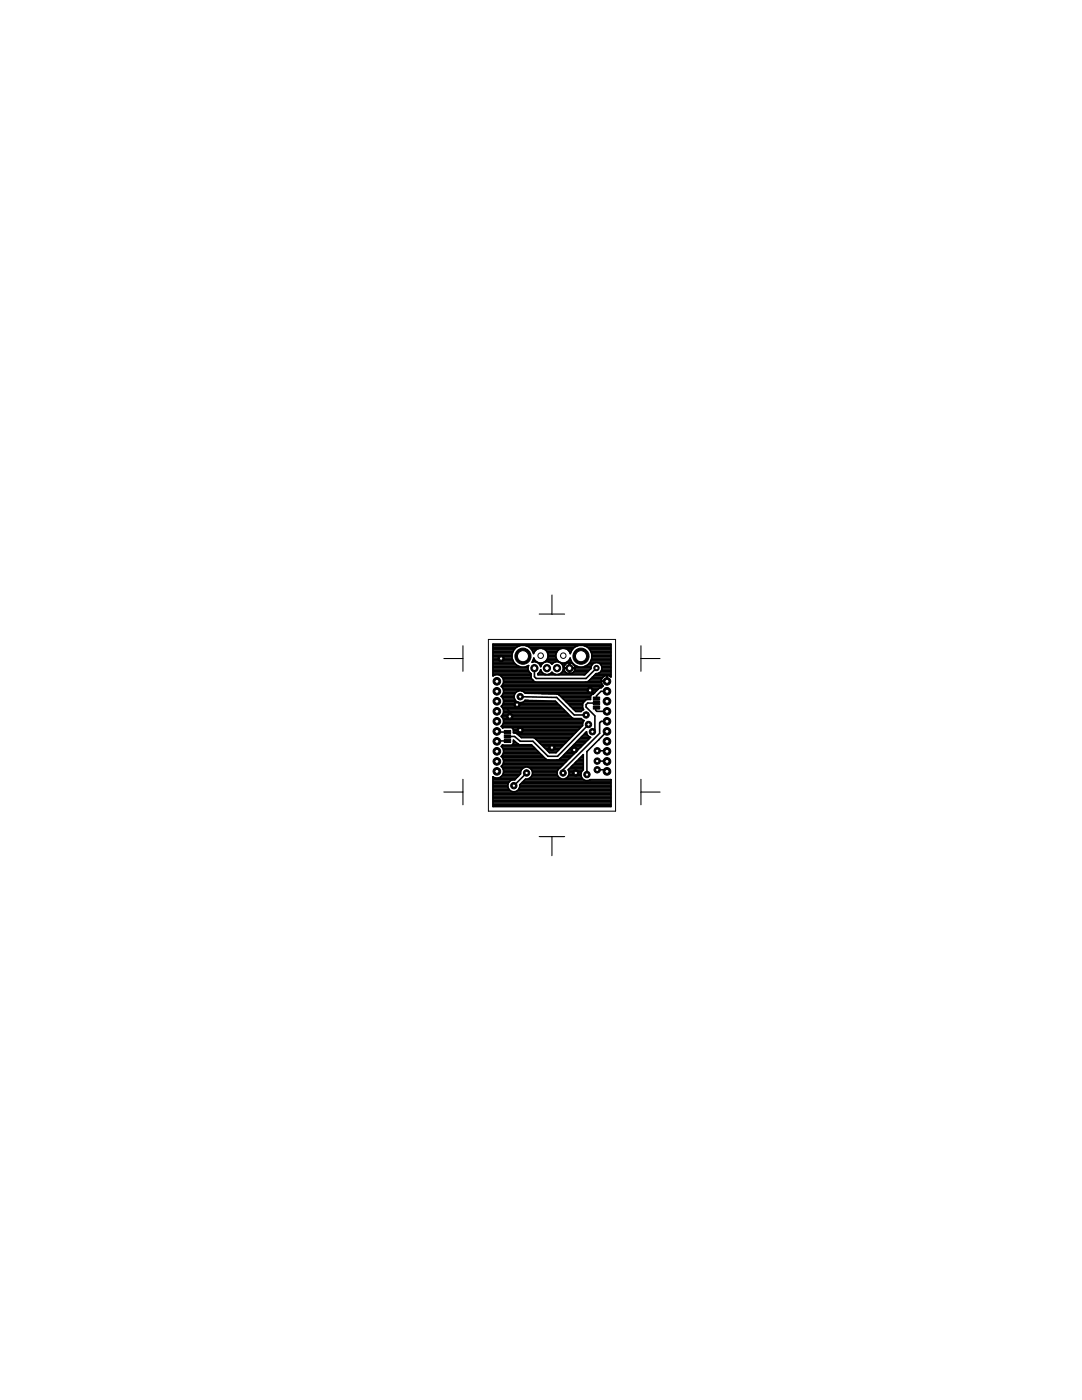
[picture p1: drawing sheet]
<svg xmlns="http://www.w3.org/2000/svg" width="216mm" height="279mm" viewBox="0 0 216 279" stroke-linecap="round" stroke-linejoin="round" font-family="sans-serif">
<path d="M118.4 139.1h1.3v.6h-1.3zM118.4 140h1.3v.6h-1.3zM100.6 147.6h1.3v.6h-1.3zM100.6 146.7h1.3v.6h-1.3zM100.6 145.8h1.3v.6h-1.3zM118.4 140.9h1.3v.6h-1.3z" fill="#000" stroke="#000" stroke-width=".2"/>
<g fill="#000" stroke="#000" stroke-width=".32">
<path d="M98.4 128.5v6.4zM98.4 128.5h23.5zM98.4 134.6h7.6zM98.4 134.3h7.4zM98.4 134.1h7.2zM98.4 133.8h7.1zM98.4 133.5h7zM98.4 133.2h7zM98.4 133h5.1zM98.4 132.7h4.6zM98.4 132.4h4.4zM98.4 132.1h4.1z"/>
<path d="M98.4 131.9h4zM98.4 131.6h3.9zM98.4 131.3h3.8zM98.4 131.1h3.8zM98.4 130.8h3.8zM98.4 130.5h3.8zM98.4 130.2h3.9zM98.4 130h4zM98.4 129.7h4.1zM98.4 129.4h4.4zM98.4 129.2h4.7zM98.4 128.9h5.3z"/>
<path d="M98.4 128.6h23.5zM98.4 134.9l.5-.3zM98.9 134.6h.5zM99.4 134.6l.5 .3zM99.9 134.9h6.1zM100 139l.3-.3zM100.3 136.7l-.3 .3zM100 139h2.6zM100.1 137.1h20.1zM100.2 136.8h20.1zM100.2 135.1h5.8zM100 139l.3 .2z"/>
<path d="M100.5 138.2l-.2 .5zM100 137l.3 .2zM100.5 136.2l-.2 .5zM99.9 134.9l.4 .3zM100.3 138.7h2.3zM100.3 139.2h2.3zM100.3 137.3h19.3zM100.4 136.5h19.7zM100.4 135.4h5.6zM100.4 139.5h2.3zM100.4 138.4h2.4zM100.4 137.6h18.9z"/>
<path d="M100.5 136.2h19.5zM100.5 135.7h5.8zM100.3 139.2l.2 .5zM100.5 137.7v.5zM100.3 137.2l.2 .5zM100.5 135.7v.5zM100.3 135.2l.2 .5zM100.5 139.8h2.3zM100.5 138.2h2.5zM100.5 137.9h3zM100.5 136h6zM102.2 130.5v.9z"/>
<path d="M102.2 131.4l.3 .8zM102.5 129.7l-.3 .8zM102.5 132.2l.6 .6zM102.6 138.8v.5zM102.6 139.3l.2 .4zM102.8 138.4l-.2 .4zM102.8 139.7l.3 .4zM103.1 138l-.3 .4zM103.1 129.1l-.6 .6zM103.1 132.8l.8 .3zM103.1 138l.4-.1zM103.8 139l7.3 .2z"/>
<path d="M103.1 129.1l.8-.3zM103.9 133.1h.9zM103.5 137.9h.5zM104.1 137.9h14.9zM104 137.9l.5 .1zM104.6 138.2h14.1zM104.7 139.8h.7zM104.8 139.8l6 .1zM103.9 128.8h.9zM104.8 133.1l.7-.3zM104.5 138l.3 .3zM105 128.9h10.3z"/>
<path d="M105.1 133h.3zM105.4 133.1v.5zM105.4 133.6l.2 .5zM105.5 132.8l-.1 .3zM105.6 134.1l.3 .3zM104.8 128.8l.8 .3zM105.6 129.2h9.1zM105.9 129.4h1.6zM106 134.5v.4zM106 134.9v.3zM106 135.2l.1 .3zM106.1 135.5l.2 .2z"/>
<path d="M106.2 129.7h.8zM105.6 129.1l.6 .6zM106.5 131.4l-.3 .8zM106.3 130h.4zM106.3 131.9h.5zM106.4 135.8l.2 .2zM106.2 132.2l.2-.1zM106.4 130.2h.2zM106.4 131.6h.2zM106.2 129.7l.3 .8zM106.5 131.3l.2 .4zM106.6 136l.2 .1z"/>
<path d="M106.6 133.3v1.8zM106.6 135.1l.4 .3zM106.7 131.7l.4 .4zM106.7 130l-.2 .5zM106.8 136.1h10zM106.4 132.1h.5zM107 135.4h9.9zM107.1 132.1l.5 .2zM107.1 129.6l-.4 .4zM107.1 132.1h.1zM107.3 134.5v.2zM107.3 134.6h1.6z"/>
<path d="M107.7 134.1l-.3 .3zM106.9 132.1l.5 .2zM107.5 134.3h.8zM107.5 132.4h.8zM107.6 132.3h.6zM107.1 129.6l.5-.2zM107.9 133.6l-.2 .5zM107.4 132.3l.3 .3zM107.7 134.1h.4zM107.7 132.7h.3zM107.8 133.8h.1zM107.9 133.6l.2 .5z"/>
<path d="M107.7 132.6l.2 .5zM108.1 134.1l.3 .3zM108.1 132.6l-.2 .5zM108.1 138.4h10.4zM108.2 132.3l.5-.2zM107.6 129.4h.6zM108.3 129.4h3.7zM108.4 134.4l.5 .2zM108.4 132.3l-.3 .3zM108.6 132.1h.1zM108.7 132.1l.4-.4zM108.2 129.4l.5 .2z"/>
<path d="M108.8 129.7h2.7zM108.9 134.6h.5zM108.4 132.3l.5-.2zM108.9 131.9h2.4zM109.1 130h2.1zM109.3 131.1l-.2 .6zM108.7 129.6l.4 .4zM109.2 131.6h1.9zM109.2 130.2h1.9zM109.3 131.3h1.7zM109.3 130.5h1.6zM109.3 130.6v.5z"/>
<path d="M109.1 130l.2 .6zM109.3 131.1h1.6zM109.3 130.8h1.6zM109.4 134.6l.5-.2zM108.9 132.1h.5zM109.4 134.6h1.4zM109.6 132.1h1.1zM110.1 134.2l-.2 .2zM109.4 132.1l.5 .2zM110 134.3h.3zM110 132.4h.3zM110.1 134.2l.3 .2z"/>
<path d="M109.9 132.3l.2 .2zM110.4 134.4l.5 .2zM110.1 132.5l.3-.2zM110.8 139.9l3.4 3.4zM110.9 134.6h.5zM110.4 132.3l.5-.2zM110.9 130.6v.5zM110.9 131.1l.2 .6zM111.1 139.2l3.5 3.5zM104.8 138.3l6.3 .2zM111.1 130l-.2 .6zM111.1 131.7l.4 .4z"/>
<path d="M111.1 138.5h.1zM111.3 138.5l.1 .1zM111.4 134.6l.4-.2zM110.9 132.1h.5zM111.4 134.6h5.3zM111.4 138.6h.1zM111.5 129.6l-.4 .4zM111.5 132.1l.6 .2zM111.5 132.1h.2zM111.5 138.6l.1 .1zM111.6 138.7h6.4zM112.2 134.1l-.4 .3z"/>
<path d="M111.4 132.1l.4 .2zM111.9 139h5.9zM112 134.3h1.1zM112 132.4h1zM111.5 129.6l.6-.2zM112.1 132.3h.6zM112.1 139.2h5.7zM112.4 133.6l-.2 .5zM111.8 132.3l.4 .3zM112.2 134.1h.6zM112.2 132.7h.5zM112.3 133.8h.3z"/>
<path d="M112.4 133h.2zM112.4 133.1v.5zM112.2 132.6l.2 .5zM112.4 133.5h.1zM112.4 133.2h.1zM112.4 139.5h5.4zM112.5 133.3h1.1zM112.5 133.4v.2zM112.5 133.1v.2zM112.5 133.6l.1 .2zM112.6 132.9l-.1 .2zM112.6 133.8l.1 .1z"/>
<path d="M112.1 129.4h.6zM112.7 132.3l.5-.2zM112.7 132.8l-.1 .1zM112.7 133.9l.1 .2zM112.7 139.8h4.1zM112.8 129.4h1.6zM112.8 132.6l-.1 .2zM112.8 134.1l.1 .1zM112.9 132.5l-.1 .1zM112.9 134.2l.2 .1zM112.9 132.5l.2-.1zM113.1 134.3l.1 .1z"/>
<path d="M113.1 132.1h1zM113.1 132.4l.1-.1zM113.2 134.4l.2 .1zM112.7 129.4l.5 .2zM113.6 131.7l-.4 .4zM113.3 129.7h.8zM113.2 132.3h.2zM113.4 134.5h.1zM113.4 131.9h.6zM113.4 132.3l.1-.1zM113.6 132.2v1.1zM113.6 133.3v.1z"/>
<path d="M112.5 133.4h1.1zM113.6 133.4v1.1zM113.6 133.4h.1zM113.6 134.3h.1zM113.6 134.1h.1zM113.6 133.8h.1zM113.6 133.5h.1zM113.6 133.2h.1zM113.6 133h.1zM113.6 132.7h.1zM113.6 132.4h.1zM113.6 130h.4z"/>
<path d="M113.2 129.6l.4 .4zM113.8 131.3l-.2 .4zM113.7 131.6h.2zM113.7 132.2v1.1zM113.6 133.3h.1zM113.7 133.4v1.1zM113.7 133.3v.1zM113.7 133.3h1zM113.7 130.2h.2zM113.7 134.5h.2zM113.8 131.4l.3 .8zM113.6 130l.2 .5z"/>
<path d="M113.9 134.5l.2-.1zM113.7 132.2l.2 .1zM114.1 134.4l.1-.1zM113.9 132.3h.2zM114.1 129.7l-.3 .8zM114.1 132.2l.6 .6zM114.2 134.3h2.8zM114.2 134.3l.2-.1zM114.1 132.3l.1 .1zM114.4 134.2l.1-.1zM114.2 132.4l.2 .1zM114.6 133.9l-.1 .2z"/>
<path d="M114.4 132.5l.1 .1zM114.5 134.1h2.8zM114.7 133.8l-.1 .1zM114.5 132.6l.1 .2zM114.7 133.6v.2zM114.6 132.8l.1 .1zM114.7 133.8h2.9zM114.7 133h.4zM114.7 129.1l-.6 .6zM114.7 132.8l.8 .3zM114.7 133.4v.2zM114.7 132.9v.2z"/>
<path d="M113.7 133.4h1zM114.7 133.1v.2zM114.7 133.5h3.1zM114.7 133.2h3.2zM114.7 129.1l.8-.3zM115.5 133.1h.9zM115.5 128.8h.9zM116.4 133.1l.8-.3zM116.6 128.9h5.3zM116.7 139.9l-.3 .3zM107.3 134.7h9.4zM116.7 133h1.3z"/>
<path d="M116.8 136.1h.3zM116.9 139.7l-.2 .2zM116.9 135.4l2.1-2.1zM117.1 136.1l.3-.1zM116.9 139.7l.2-.1zM116.4 128.8l.8 .3zM117.2 132.8l.6-.6zM117.2 129.2h4.7zM117.2 132.7h.9zM117.4 136l1.5-1.6zM117.4 136h3.7zM117.5 129.4h4.4z"/>
<path d="M117.5 132.4h.9zM117.7 135.7h2.3zM117.7 129.7h4.2zM117.2 129.1l.6 .6zM118.1 131.4l-.3 .8zM117.8 132.1h4.1zM117.8 138.9v.7zM117.1 139.6h.7zM117.9 130h4zM117.9 131.9h4zM117.9 133.1v.3zM117.9 133.4l-1.2 1.3z"/>
<path d="M117.9 135.4h2.2zM118 130.2h3.9zM118 131.6h3.9zM118.1 132.7l-.2 .4zM118.1 130.5v.9zM117.8 129.7l.3 .8zM118.1 131.3h3.8zM118.1 131.1h3.8zM118.1 130.8h3.8zM118.1 130.5h3.8zM118.2 138.6l-.4 .3zM118.2 135.1h2.1z"/>
<path d="M118.2 138.6h.2zM118.4 132.4l-.3 .3zM118.5 134.9h2.2zM118.4 138.5l.2-.2zM118.7 134.6h3.2zM118.4 132.4l.4-.2zM118.9 134.4h.3zM119 138.9l.9-.9zM119 138.9v.5zM119.2 134.4l.4-.1zM118.8 132.2h.4zM119.3 137.6l-.7 .7z"/>
<path d="M119.4 134.3h2.5zM119.5 137.4l-.2 .2zM119.6 134.3l.4-.4zM119.2 132.2l.4 .2zM119.7 132.4h2.2zM119.5 137.4l.3-.2zM119.8 134.1h2.1zM119.9 132.7h2zM119.9 138h1.2zM120 135.9h1.1zM120 136.1v.1zM120.1 133.5l-.1 .4z"/>
<path d="M119.6 132.4l.4 .3zM120 136.2v.2zM119.8 137.2h.2zM120 135.7v.2zM120 133.8h1.9zM120 136.4l.1 .2zM120 135.5v.2zM120.1 133h1.8zM120.1 133.1v.4zM120 132.7l.1 .4zM120.1 133.5h1.8zM120.1 133.2h1.8z"/>
<path d="M120.1 136.6l.1 .1zM120.1 135.4l-.1 .1zM120.2 136.7l.2 .2zM120.2 135.2l-.1 .2zM120.4 136.9l-.4 .3zM120.2 135.2l.2-.1zM120.4 135.1l.1-.1zM120.5 135l.2-.1zM120.7 134.9l.2-.1zM120.9 134.8h.1zM121.1 135.9v.1zM120 136h1.1z"/>
<path d="M121.1 134.8v1.1zM121.1 135.7h.1zM121.1 135.4h.1zM121.1 135.1h.1zM121.1 134.9h.1zM121.2 134.8v1.1zM121.1 135.9h.1zM121.2 134.8h.2zM121.6 134.9h.3zM121.4 134.8l.2 .1zM121.6 134.9l.1 .1zM121.7 135l.2 .1z"/>
<path d="M121.9 128.5v6.6zM98.4 160h23.5zM98.4 159.7h23.5zM98.4 159.4h23.5zM98.4 159.2h23.5zM98.4 158.9h23.5zM98.4 158.6h23.5zM98.4 158.3h23.5zM98.4 158.1h23.5zM98.4 157.8h3.4zM98.4 157.5h3.2zM98.4 157.2h3z"/>
<path d="M98.4 157h2.9zM98.4 156.7h2.9zM98.4 156.4h3zM98.4 156.1h3.1zM98.4 155.9h3.4zM98.4 155.6h4.3zM98.4 155.3h4.6zM98.4 155.1l.5 .2zM98.9 155.3h.5zM99.1 148l.5-.1zM99.1 146l.2 .1zM99.3 146.1h2z"/>
<path d="M99.4 155.3l.5-.2zM99.6 147.9h1.7zM99.9 155.1l.4-.4zM99.9 155.1h3.4zM100 153l.3-.3zM100.3 150.7l-.3 .3zM100 148.9l.3-.2zM100 144.9l.3-.2zM100 143l.3-.3zM100 141l.3-.3zM100 151h8.4zM100 145h16.1z"/>
<path d="M100.1 152.9h12zM100.1 140.9h11.7zM100.1 149.1h6.4zM100.1 143.1h13.8zM100.2 154.8h3.3zM100.2 148.8h6zM100.2 142.8h13.5zM100.2 141.2h11.8zM100.2 153.2h4.4zM100.5 154.2l-.2 .5zM100 153l.3 .2zM100.5 152.2l-.2 .5z"/>
<path d="M100 151l.3 .2zM100.5 150.2l-.2 .5zM100 148.9l.3 .3zM100 144.9l.3 .3zM100.5 144.2l-.2 .5zM100 143l.3 .2zM100.5 142.2l-.2 .5zM100 141l.3 .2zM100.5 140.2l-.2 .5zM100.3 150.7h7.8zM100.3 144.7h15.9zM100.3 148.6l.1 .1z"/>
<path d="M100.3 151.2h8.3zM100.3 152.6h12.1zM100.3 143.3h14zM100.3 140.6h11.2zM100.3 149.3h6.4zM100.4 154.5h3.4zM100.4 153.4h3.8zM100.4 142.5h13zM100.4 141.4h11.9zM100.4 150.4h7.4zM100.4 148.7h1.7zM100.4 145.2l-.1 .1z"/>
<path d="M100.4 151.5h8.5zM100.4 144.4h15.8zM100.4 152.3h12.2zM100.4 140.3h10.8zM100.4 149.6h6.6zM100.4 143.6h15.8zM100.5 154.2h3.4zM100.5 142.2h12.6zM100.5 153.7v.5zM100.3 153.2l.2 .5zM100.5 151.7v.5zM100.3 151.2l.2 .5z"/>
<path d="M100.5 149.7v.5zM100.3 149.2l.2 .5zM100.5 143.7v.5zM100.3 143.2l.2 .5zM100.5 141.7v.5zM100.3 141.2l.2 .5zM100.5 139.7v.5zM100.5 154h3.4zM100.5 153.7h3.5zM100.5 152.1h12.4zM100.5 151.8h12.7zM100.5 150.2h7z"/>
<path d="M100.5 149.9h6.8zM100.5 144.1h15.8zM100.5 143.9h16zM100.5 142h12.4zM100.5 141.7h12.1zM100.5 140.1h2.6zM101.3 147h1.4zM101.3 156.6v.4zM101.3 157l.2 .5zM101.5 156.1l-.2 .5zM101.5 157.5l.4 .3zM101.7 142v1z"/>
<path d="M101.3 141.6l.4 .4zM101.9 155.8l-.4 .3zM101.9 157.8l.4 .2zM102.4 148.4l-.3 .3zM100.4 145.2h1.7zM102.2 145.2h13.6zM101.9 155.8l.4-.2zM102.3 158h.5zM102.3 148.5h1.1zM102.4 145.5h13.1zM102.4 147.7v.7zM102.4 147.7l.9 .7z"/>
<path d="M102.4 145.5v.8zM102.1 145.2l.3 .3zM102.4 148.3h.7zM102.4 148h.4zM102.4 146.1h12.6zM102.4 145.8h12.9zM102.5 156.8l2.6-2.5zM102.4 146.3h.3zM102.7 147l1.1 .9zM102.3 155.6h.4zM102.8 158l.4-.2zM102.7 146.3h.1z"/>
<path d="M102.8 146.3h.1zM103 146.3h11.7zM102.9 146.3h.1zM103.1 140.1l.4 .1zM103.1 146.4l.1 .1zM103.5 157.5l-.3 .3zM103.2 157.8h18.7zM103.3 148.4l.1 .1zM103.4 146.6h11.1zM103.4 148.5l.1 .1zM103.5 157.5h18.4zM103.7 157l-.2 .5z"/>
<path d="M103.5 148.6h.2zM103.5 140.2h.5zM103.6 157.2h18.3zM103.7 146.9h10.5zM103.7 148.7l.1-.1zM103.7 156.6v.4zM103.7 156.6l1.2-1.1zM103.7 157h18.2zM103.7 156.7h18.2zM103.8 147.9h2.5zM103.8 148.6h2.2zM103.9 154v.5z"/>
<path d="M103.9 154.5l-1.2 1.1zM103.9 156.4h18zM104 147.2h9.9zM104 140.2l.5-.1zM104.1 153.6l-.2 .4zM103.2 146.5l.9 .7zM104.2 156.1h17.7zM104.1 153.6l.3-.3zM104.5 155.9h17.4zM104.5 140.1h6.4zM104.5 140.1l.3-.3zM104.7 155.6h11.8z"/>
<path d="M104.4 153.3l.4-.2zM104.9 155.5h.4zM104.8 153.1h.5zM105.3 155.5l.4-.2zM105.5 153.2h6.3zM105.6 155.3h6.2zM105.3 153.1l.4 .2zM106.1 154.9l-.4 .4zM105.9 153.4h5.6zM106 155.1h5.5zM106 148.6l2.9 2.9zM105.7 153.3l.4 .3z"/>
<path d="M106.3 154.5l-.2 .4zM106.1 153.7h5.2zM106.1 154.8h5.2zM106.2 154h5zM106.3 154v.5zM106.1 153.6l.2 .4zM106.3 154.5h4.9zM106.3 154.2h4.9zM106.3 147.9l3 3zM104.1 147.2h2.4zM106.5 147.2l.2 .1zM106.8 147.4h6.9z"/>
<path d="M106.7 147.3l.2 .2zM107.1 147.7h6.3zM107.4 148h5.8zM107.7 148.3h5.2zM107.9 148.5h4.7zM108.2 148.8h4.2zM108.5 149.1h3.6zM108.8 149.3h3zM108.9 151.5l.3 .2zM109 149.6h2.5zM109.2 151.7h.3zM109.3 149.9h2z"/>
<path d="M109.3 150.9h2zM109.5 151.7h1.6zM109.6 150.2h1.4zM106.9 147.5l2.7 2.7zM111.1 151.7h.2zM111.2 154v.5zM111.2 154.5l.1 .4zM111.3 151.7h.1zM117.4 144.6l-6.1 6.3zM111.3 153.6l-.1 .4zM111.3 154.9l.4 .4zM111.4 151.6h.1z"/>
<path d="M111.5 151.6l.2-.1zM111.7 151.5l.1-.1zM111.3 153.6l.4-.3zM111.7 155.3l.4 .2zM111.7 151.5h1.8zM111.8 151.4v-.1zM117 146l-5.2 5.3zM112 153l-.2 .2zM112 151.2h1.7zM112.1 155.5h.5zM112.2 151h1.8zM112.4 153.6l7.3-7.3z"/>
<path d="M112.4 153.6v.7zM112.5 150.7h1.8zM112.6 155.5l.4-.2zM112.7 150.4h1.9zM112.9 155.3h3.3zM112.9 140.1h3.6zM113 150.2h1.8zM113 155.3l.4-.4zM113.2 140.3h3.1zM113.2 155.1h2.8zM113.3 149.9h1.8zM113.6 154.5l-.2 .4z"/>
<path d="M113.4 153.6l3-3zM113.4 153.7h2.9zM113.4 154.8h2.5zM113.5 140.6h2.7zM113.5 154h2.6zM113.5 154.5h2.4zM113.5 149.6h1.9zM113.6 154v.5zM113.4 153.6l.2 .4zM113.6 154.2h2.4zM113.6 153.4h2.8zM113.8 140.9h2.4z"/>
<path d="M113.8 149.3h1.9zM113.8 153.2h2.6zM114 141.2h2.2zM114.1 149.1h1.8zM114.1 152.9h2.3zM114.2 143.3l.2 .1zM114.3 141.4h2zM114.3 148.8h1.9zM114.4 152.6h2zM114.4 143.4h.3zM114.6 142.7h2.3zM114.6 148.5h1.9z"/>
<path d="M114.6 141.7h1.7zM114.7 152.3h1.7zM114.7 143.4h1.3zM111.6 138.7l3.3 3.3zM114.9 148.3h1.8zM114.9 142h1.1zM114.9 152.1h1.5zM115.1 148h1.9zM115.2 151.8h1.2zM115.4 147.7h1.9zM115.5 151.5h.9zM115.7 147.4h1.9z"/>
<path d="M115.8 151.2h.6zM115.9 154.3v.5zM115.9 154.8l.2 .5zM115.9 147.2h1.9zM116 143.4l.3 .3zM116 151h.4zM116.1 153.9l-.2 .4zM116.1 155.3l.3 .3zM116.2 146.9h1.2zM116.2 140.5v.3zM116.2 140.8v.4zM116.2 141.2l.2 .3z"/>
<path d="M116.2 144.4v.4zM116.2 144.8l-5.2 5.4zM116 142l.3-.3zM116.3 143.7l.2 .1zM116.3 150.7h.1zM116.4 140.2l-.2 .3zM116.4 141.5l.1 .1zM116.4 150.6v3zM116.4 153.6l-.3 .3zM116.4 143.9l-.2 .5zM116.4 155.6l.5 .2zM116.3 141.7l.2-.1z"/>
<path d="M116.5 146.6h.7zM116.4 143.9l.1-.1zM116.7 146.3h.4zM116.9 155.8h.4zM116.9 140.6v.5zM116.9 140.6l.4-.3zM117 146v.3zM117 146.3l.2 .4zM117.1 150l2.4-2.4zM117.1 150v4.6zM117.2 146.7l.4 .3zM117.3 140.3h1.7z"/>
<path d="M117.3 155.8l.5-.2zM117.4 144.6l-.3 .5zM117.6 147l.2 .2zM117.8 155.6h4.1zM117.8 147.2l-5.8 5.8zM118.2 146l.5-.5zM118.7 142.9v2.6zM116.9 141.1l1.8 1.8zM118.9 141.7l.2 .3zM118.9 141.4v.3zM118.9 141.4l.1-.2zM118.9 151.8l.1 .1z"/>
<path d="M119 151.9h2.1zM119.1 142h2zM119.2 153.6h1.6zM119.2 149.8h1.8zM118.9 151.8l.3 .1zM121.1 146l-1.6 1.6zM119.7 144.3l.1-.2zM119.7 144.3v2zM119.8 144.1l.2-.1zM120 144h1.1zM120.8 153.6l.3 .3zM121 149.8l.1 .1z"/>
<path d="M121.9 155.6v5.4zM98.4 155v6zM98.4 160.8h23.5zM98.4 160.5h23.5zM98.4 160.3h23.5zM98.4 161h23.5z"/>
</g>
<circle cx="121.1" cy="136" r=".76" fill="#000" stroke="#000" stroke-width=".2"/>
<circle cx="121.1" cy="136" r=".4" fill="#fff" stroke="#000" stroke-width=".2"/>
<circle cx="121.1" cy="138" r=".76" fill="#000" stroke="#000" stroke-width=".2"/>
<circle cx="121.1" cy="138" r=".4" fill="#fff" stroke="#000" stroke-width=".2"/>
<circle cx="121.1" cy="140" r=".76" fill="#000" stroke="#000" stroke-width=".2"/>
<circle cx="121.1" cy="140" r=".4" fill="#fff" stroke="#000" stroke-width=".2"/>
<circle cx="121.1" cy="142" r=".76" fill="#000" stroke="#000" stroke-width=".2"/>
<circle cx="121.1" cy="142" r=".4" fill="#fff" stroke="#000" stroke-width=".2"/>
<circle cx="121.1" cy="144" r=".76" fill="#000" stroke="#000" stroke-width=".2"/>
<circle cx="121.1" cy="144" r=".4" fill="#fff" stroke="#000" stroke-width=".2"/>
<circle cx="121.1" cy="146" r=".76" fill="#000" stroke="#000" stroke-width=".2"/>
<circle cx="121.1" cy="146" r=".4" fill="#fff" stroke="#000" stroke-width=".2"/>
<circle cx="121.1" cy="148" r=".76" fill="#000" stroke="#000" stroke-width=".2"/>
<circle cx="121.1" cy="148" r=".4" fill="#fff" stroke="#000" stroke-width=".2"/>
<circle cx="121.1" cy="149.9" r=".76" fill="#000" stroke="#000" stroke-width=".2"/>
<circle cx="121.1" cy="149.9" r=".4" fill="#fff" stroke="#000" stroke-width=".2"/>
<circle cx="121.1" cy="152" r=".76" fill="#000" stroke="#000" stroke-width=".2"/>
<circle cx="121.1" cy="152" r=".4" fill="#fff" stroke="#000" stroke-width=".2"/>
<circle cx="121.1" cy="153.9" r=".76" fill="#000" stroke="#000" stroke-width=".2"/>
<circle cx="121.1" cy="153.9" r=".4" fill="#fff" stroke="#000" stroke-width=".2"/>
<circle cx="99.1" cy="136" r=".76" fill="#000" stroke="#000" stroke-width=".2"/>
<circle cx="99.1" cy="136" r=".4" fill="#fff" stroke="#000" stroke-width=".2"/>
<circle cx="99.1" cy="138" r=".76" fill="#000" stroke="#000" stroke-width=".2"/>
<circle cx="99.1" cy="138" r=".4" fill="#fff" stroke="#000" stroke-width=".2"/>
<circle cx="99.1" cy="140" r=".76" fill="#000" stroke="#000" stroke-width=".2"/>
<circle cx="99.1" cy="140" r=".4" fill="#fff" stroke="#000" stroke-width=".2"/>
<circle cx="99.1" cy="142" r=".76" fill="#000" stroke="#000" stroke-width=".2"/>
<circle cx="99.1" cy="142" r=".4" fill="#fff" stroke="#000" stroke-width=".2"/>
<circle cx="99.1" cy="144" r=".76" fill="#000" stroke="#000" stroke-width=".2"/>
<circle cx="99.1" cy="144" r=".4" fill="#fff" stroke="#000" stroke-width=".2"/>
<circle cx="99.1" cy="146" r=".76" fill="#000" stroke="#000" stroke-width=".2"/>
<circle cx="99.1" cy="146" r=".4" fill="#fff" stroke="#000" stroke-width=".2"/>
<circle cx="99.1" cy="148" r=".76" fill="#000" stroke="#000" stroke-width=".2"/>
<circle cx="99.1" cy="148" r=".4" fill="#fff" stroke="#000" stroke-width=".2"/>
<circle cx="99.1" cy="149.9" r=".76" fill="#000" stroke="#000" stroke-width=".2"/>
<circle cx="99.1" cy="149.9" r=".4" fill="#fff" stroke="#000" stroke-width=".2"/>
<circle cx="99.1" cy="152" r=".76" fill="#000" stroke="#000" stroke-width=".2"/>
<circle cx="99.1" cy="152" r=".4" fill="#fff" stroke="#000" stroke-width=".2"/>
<circle cx="99.1" cy="153.9" r=".76" fill="#000" stroke="#000" stroke-width=".2"/>
<circle cx="99.1" cy="153.9" r=".4" fill="#fff" stroke="#000" stroke-width=".2"/>
<circle cx="113.6" cy="133.4" r=".72" fill="#000" stroke="#000" stroke-width=".2"/>
<circle cx="113.6" cy="133.3" r=".47" fill="#fff" stroke="#000" stroke-width=".2"/>
<circle cx="111.1" cy="133.4" r=".72" fill="#000" stroke="#000" stroke-width=".2"/>
<circle cx="111.1" cy="133.3" r=".47" fill="#fff" stroke="#000" stroke-width=".2"/>
<circle cx="109.1" cy="133.4" r=".72" fill="#000" stroke="#000" stroke-width=".2"/>
<circle cx="109.1" cy="133.3" r=".47" fill="#fff" stroke="#000" stroke-width=".2"/>
<circle cx="106.6" cy="133.4" r=".72" fill="#000" stroke="#000" stroke-width=".2"/>
<circle cx="106.6" cy="133.3" r=".47" fill="#fff" stroke="#000" stroke-width=".2"/>
<circle cx="104.4" cy="131" r="1.61" fill="#000" stroke="#000" stroke-width=".2"/>
<circle cx="104.4" cy="131" r="1.1" fill="#fff" stroke="#000" stroke-width=".2"/>
<circle cx="115.9" cy="131" r="1.61" fill="#000" stroke="#000" stroke-width=".2"/>
<circle cx="115.9" cy="131" r="1.1" fill="#fff" stroke="#000" stroke-width=".2"/>
<circle cx="119" cy="133.3" r=".53" fill="#000" stroke="#000" stroke-width=".2"/>
<circle cx="119" cy="133.3" r=".34" fill="#fff" stroke="#000" stroke-width=".2"/>
<circle cx="103.8" cy="139" r=".64" fill="#000" stroke="#000" stroke-width=".2"/>
<circle cx="103.8" cy="139" r=".34" fill="#fff" stroke="#000" stroke-width=".2"/>
<circle cx="116.9" cy="142.7" r=".64" fill="#000" stroke="#000" stroke-width=".2"/>
<circle cx="116.9" cy="142.7" r=".34" fill="#fff" stroke="#000" stroke-width=".2"/>
<circle cx="103.2" cy="140.6" r=".64" fill="#000" stroke="#000" stroke-width=".2"/>
<circle cx="103.2" cy="140.6" r=".34" fill="#fff" stroke="#000" stroke-width=".2"/>
<circle cx="100" cy="131.4" r=".64" fill="#000" stroke="#000" stroke-width=".2"/>
<circle cx="100" cy="131.4" r=".34" fill="#fff" stroke="#000" stroke-width=".2"/>
<circle cx="117.8" cy="137.8" r=".64" fill="#000" stroke="#000" stroke-width=".2"/>
<circle cx="117.8" cy="137.8" r=".34" fill="#fff" stroke="#000" stroke-width=".2"/>
<circle cx="114.9" cy="154.3" r=".64" fill="#000" stroke="#000" stroke-width=".2"/>
<circle cx="114.9" cy="154.3" r=".34" fill="#fff" stroke="#000" stroke-width=".2"/>
<circle cx="110.1" cy="149.2" r=".64" fill="#000" stroke="#000" stroke-width=".2"/>
<circle cx="110.1" cy="149.2" r=".34" fill="#fff" stroke="#000" stroke-width=".2"/>
<circle cx="103.8" cy="145.7" r=".64" fill="#000" stroke="#000" stroke-width=".2"/>
<circle cx="103.8" cy="145.7" r=".34" fill="#fff" stroke="#000" stroke-width=".2"/>
<circle cx="101.7" cy="143" r=".64" fill="#000" stroke="#000" stroke-width=".2"/>
<circle cx="101.7" cy="143" r=".34" fill="#fff" stroke="#000" stroke-width=".2"/>
<circle cx="114.6" cy="149.7" r=".64" fill="#000" stroke="#000" stroke-width=".2"/>
<circle cx="114.6" cy="149.7" r=".34" fill="#fff" stroke="#000" stroke-width=".2"/>
<circle cx="119.2" cy="153.6" r=".64" fill="#000" stroke="#000" stroke-width=".2"/>
<circle cx="119.2" cy="153.6" r=".34" fill="#fff" stroke="#000" stroke-width=".2"/>
<circle cx="105.1" cy="154.3" r=".64" fill="#000" stroke="#000" stroke-width=".2"/>
<circle cx="105.1" cy="154.3" r=".34" fill="#fff" stroke="#000" stroke-width=".2"/>
<circle cx="102.5" cy="156.8" r=".64" fill="#000" stroke="#000" stroke-width=".2"/>
<circle cx="102.5" cy="156.8" r=".34" fill="#fff" stroke="#000" stroke-width=".2"/>
<circle cx="119.2" cy="149.8" r=".64" fill="#000" stroke="#000" stroke-width=".2"/>
<circle cx="119.2" cy="149.8" r=".34" fill="#fff" stroke="#000" stroke-width=".2"/>
<circle cx="119.2" cy="151.9" r=".64" fill="#000" stroke="#000" stroke-width=".2"/>
<circle cx="119.2" cy="151.9" r=".34" fill="#fff" stroke="#000" stroke-width=".2"/>
<circle cx="117.4" cy="144.6" r=".64" fill="#000" stroke="#000" stroke-width=".2"/>
<circle cx="117.4" cy="144.6" r=".34" fill="#fff" stroke="#000" stroke-width=".2"/>
<circle cx="118.2" cy="146" r=".64" fill="#000" stroke="#000" stroke-width=".2"/>
<circle cx="118.2" cy="146" r=".34" fill="#fff" stroke="#000" stroke-width=".2"/>
<circle cx="112.4" cy="154.3" r=".64" fill="#000" stroke="#000" stroke-width=".2"/>
<circle cx="112.4" cy="154.3" r=".34" fill="#fff" stroke="#000" stroke-width=".2"/>
<circle cx="117.1" cy="154.6" r=".64" fill="#000" stroke="#000" stroke-width=".2"/>
<circle cx="117.1" cy="154.6" r=".34" fill="#fff" stroke="#000" stroke-width=".2"/>
<path d="M97.5 127.6v34.3zM97.5 127.6h25.3zM97.5 161.9h25.3zM122.8 127.6v34.3z" fill="#000" stroke="#000" stroke-width=".2"/>
<g fill="none" stroke="#000" stroke-width=".2">
<circle cx="107.9" cy="130.9" r=".55"/>
<circle cx="112.4" cy="130.9" r=".55"/>
</g>
<g fill="#000" stroke="#000" stroke-width=".21">
<path d="M110.1 118.7v3.9zM88.6 131.4h3.8zM92.4 128.9v2.5zM92.4 131.4v2.6zM110.1 122.6h2.6zM107.6 122.6h2.5zM127.9 131.4v2.6zM127.9 128.9v2.5zM127.9 131.4h3.8zM88.6 158.1h3.8zM92.4 155.5v2.6zM92.4 158.1v2.5z"/>
<path d="M127.9 158.1v2.5zM127.9 155.5v2.6zM127.9 158.1h3.8zM110.1 167v3.8zM107.6 167h2.5zM110.1 167h2.6z"/>
</g>
</svg>
